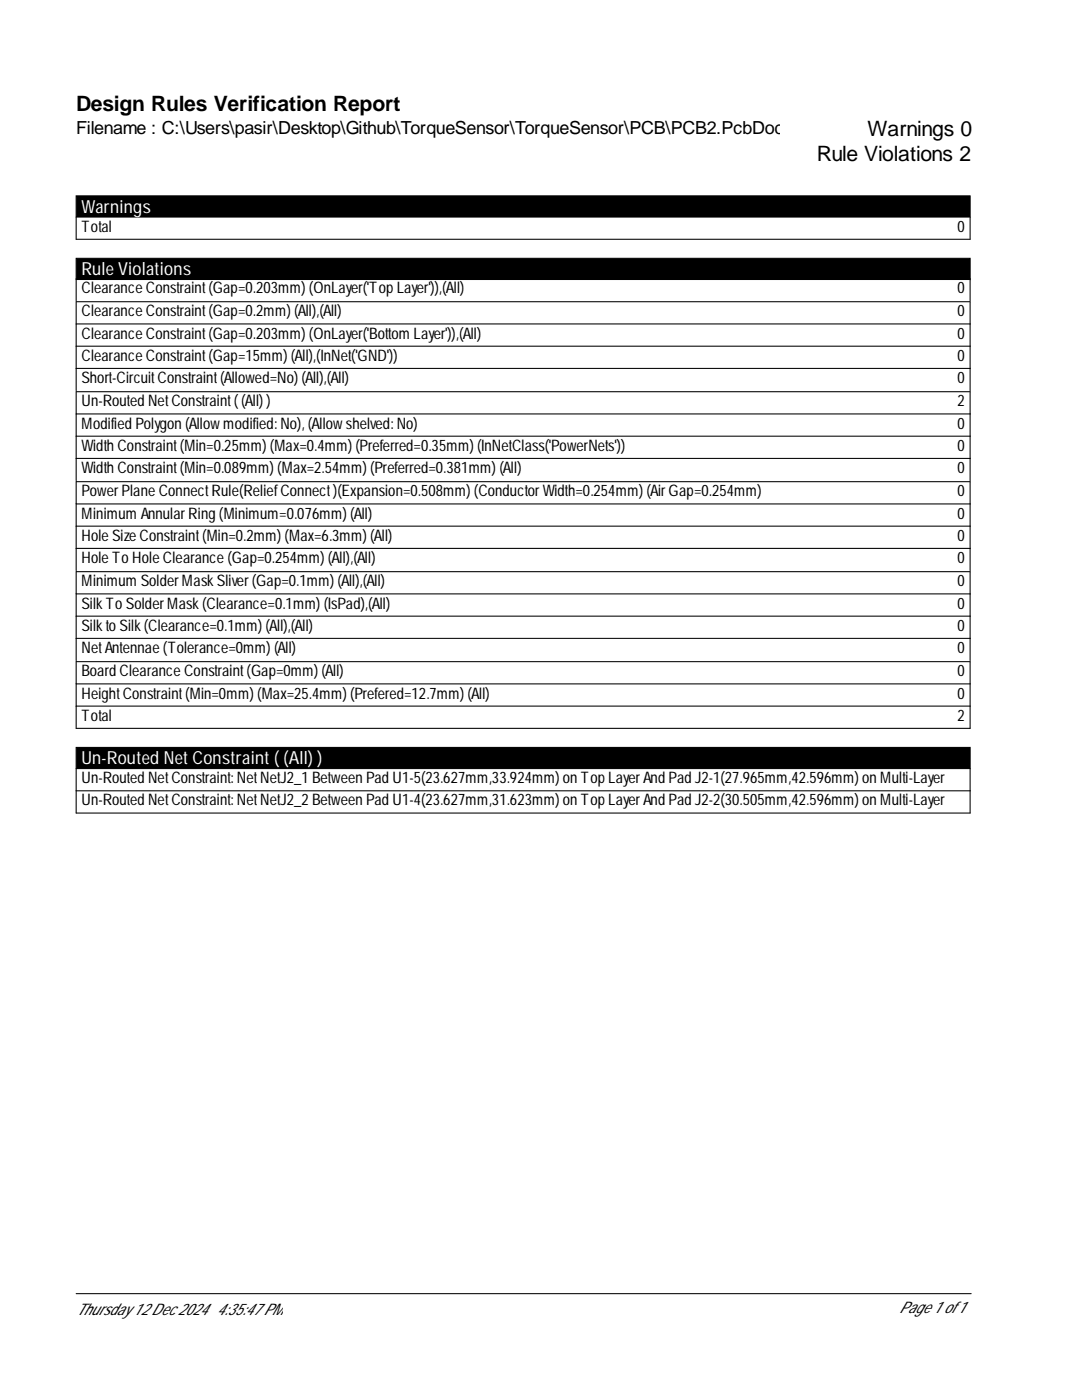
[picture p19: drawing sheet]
<svg xmlns="http://www.w3.org/2000/svg" width="216mm" height="279mm" viewBox="0 0 216 279" stroke-linecap="round" stroke-linejoin="round" font-family="sans-serif">
<defs><g id="words">
<g font-size="4.2">
<text x="15.2" y="22.2">Design Rules Verification Report</text>
<text x="173.1" y="27.1">Warnings 0</text>
<text x="163" y="32.1">Rule Violations 2</text>
</g>
<text font-size="3.6" x="15.2" y="26.7">Filename : C:\Users\pasir\Desktop\Github\TorqueSensor\TorqueSensor\PCB\PCB2.PcbDoc</text>
<g font-size="3.6" fill="#fff">
<text x="16.3" y="42.4">Warnings</text>
<text x="16.3" y="54.9">RuleViolations</text>
<text x="16.3" y="152.5">Un-Routed NetConstraint( (All) )</text>
</g>
<g font-size="3.2">
<text x="16.3" y="46.2">Total</text>
<text x="191" y="46.2">0</text>
<text x="16.3" y="58.5">ClearanceConstraint(Gap=0.203mm) (OnLayer('TopLayer')),(All)</text>
<text x="191" y="58.5">0</text>
<text x="16.3" y="63.1">ClearanceConstraint(Gap=0.2mm) (All),(All)</text>
<text x="191" y="63.1">0</text>
<text x="16.3" y="67.6">ClearanceConstraint(Gap=0.203mm) (OnLayer('BottomLayer')),(All)</text>
<text x="191" y="67.6">0</text>
<text x="16.3" y="72">ClearanceConstraint(Gap=15mm) (All),(InNet('GND'))</text>
<text x="16.3" y="76.4">Short-CircuitConstraint(Allowed=No) (All),(All)</text>
<text x="191" y="72">0</text>
<text x="191" y="76.4">0</text>
<text x="16.3" y="81.1">Un-RoutedNetConstraint((All) )</text>
<text x="191" y="81.1">2</text>
<text x="16.3" y="85.5">ModifiedPolygon(Allowmodified: No), (Allowshelved: No)</text>
<text x="16.3" y="90">WidthConstraint(Min=0.25mm) (Max=0.4mm) (Preferred=0.35mm) (InNetClass('PowerNets'))</text>
<text x="191" y="85.5">0</text>
<text x="191" y="90">0</text>
<text x="16.3" y="94.4">WidthConstraint(Min=0.089mm) (Max=2.54mm) (Preferred=0.381mm) (All)</text>
<text x="191" y="94.4">0</text>
<text x="16.3" y="99.1">PowerPlaneConnectRule(ReliefConnect)(Expansion=0.508mm) (ConductorWidth=0.254mm) (AirGap=0.254mm)</text>
<text x="191" y="99.1">0</text>
<text x="16.3" y="103.5">MinimumAnnularRing(Minimum=0.076mm) (All)</text>
<text x="16.3" y="107.9">HoleSizeConstraint(Min=0.2mm) (Max=6.3mm) (All)</text>
<text x="191" y="103.5">0</text>
<text x="191" y="107.9">0</text>
<text x="16.3" y="112.4">HoleToHoleClearance(Gap=0.254mm) (All),(All)</text>
<text x="191" y="112.4">0</text>
<text x="16.3" y="117">MinimumSolderMask Sliver(Gap=0.1mm) (All),(All)</text>
<text x="191" y="117">0</text>
<text x="16.3" y="121.4">Silk ToSolderMask (Clearance=0.1mm) (IsPad),(All)</text>
<text x="16.3" y="125.9">Silk toSilk (Clearance=0.1mm) (All),(All)</text>
<text x="191" y="121.4">0</text>
<text x="191" y="125.9">0</text>
<text x="16.3" y="130.3">NetAntennae(Tolerance=0mm) (All)</text>
<text x="191" y="130.3">0</text>
<text x="16.3" y="135">BoardClearanceConstraint(Gap=0mm) (All)</text>
<text x="191" y="135">0</text>
<text x="16.3" y="139.4">HeightConstraint(Min=0mm) (Max=25.4mm) (Prefered=12.7mm) (All)</text>
<text x="16.3" y="143.8">Total</text>
<text x="191" y="139.4">0</text>
<text x="191" y="143.8">2</text>
<text x="16.3" y="156.3">Un-RoutedNetConstraint: NetNetJ2_1 BetweenPadU1-5(23.627mm,33.924mm) onTopLayerAndPadJ2-1(27.965mm,42.596mm) onMulti-Layer</text>
<text x="16.3" y="160.7">Un-RoutedNetConstraint: NetNetJ2_2BetweenPadU1-4(23.627mm,31.623mm) onTopLayerAndPadJ2-2(30.505mm,42.596mm) onMulti-Layer</text>
<text x="15.2" y="262.3">Thursday12Dec2024</text>
<text x="43.3" y="262.3">4:35:47 PM</text>
<text x="179.4" y="262.1">Page1 of1</text>
</g>
</g></defs>
<path d="M15.2 39.1h178.4v4.2h-178.4zM15.2 51.6h178.4v4.2h-178.4zM15.2 149.2h178.4v4.2h-178.4z" fill="#000" stroke="#000" stroke-width=".21"/>
<g fill="none" stroke="#000" stroke-width=".21">
<path d="M15.2 43.3v4.5h178.4v-4.5M15.2 55.6v4.4M193.6 55.6v4.4M15.2 78v-17.8h178.4v17.8M15.2 64.7h178.4M15.2 69.1h178.4M15.2 73.5h178.4M15.2 95.9v-17.7h178.4v17.7M15.2 82.6h178.4M15.2 87h178.4M15.2 91.5h178.4M15.2 113.9v-17.8h178.4v17.8"/>
<path d="M15.2 100.6h178.4M15.2 105h178.4M15.2 109.4h178.4M15.2 118.5h178.4M15.2 131.8v-17.7h178.4v17.7M15.2 132h178.4v13.4h-178.4zM15.2 123h178.4M15.2 127.4h178.4M15.2 136.5h178.4M15.2 153.4v8.9h178.4v-8.9M15.2 140.9h178.4M15.2 157.8h178.4"/>
<path d="M15.2 258.2h178.6"/>
</g>
<use href="#words"/>
</svg>
